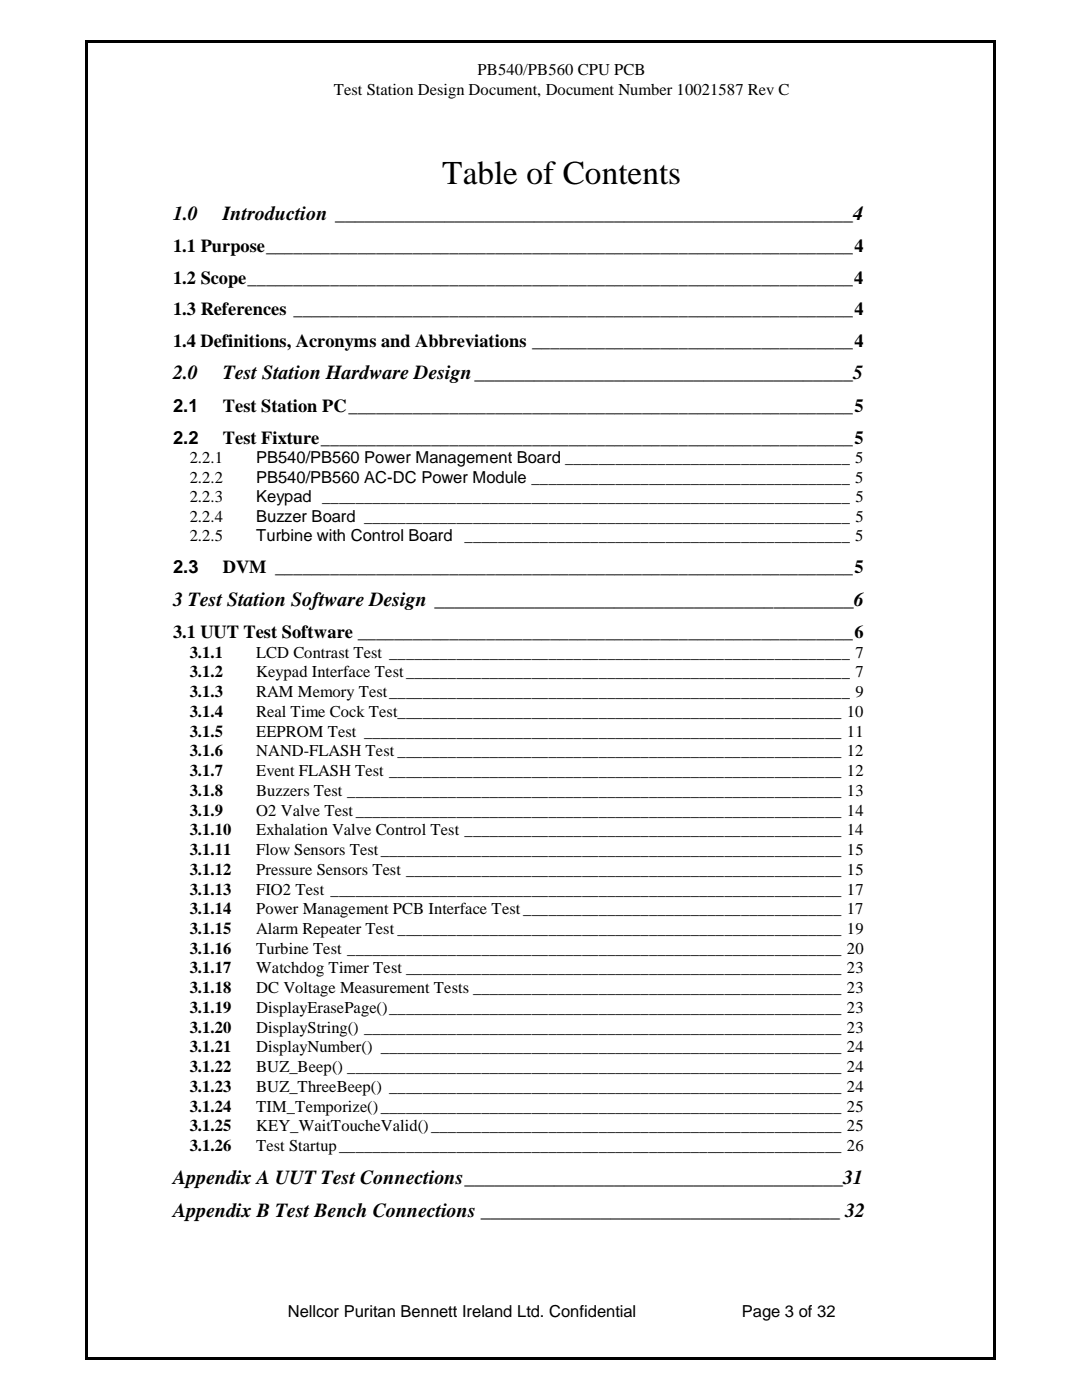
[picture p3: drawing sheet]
<svg xmlns="http://www.w3.org/2000/svg" width="216mm" height="279mm" viewBox="0 0 216 279" stroke-linecap="round" stroke-linejoin="round" font-family="sans-serif">
<defs><g id="words">
<text font-size="6.6" x="88.3" y="36.7">Table of Contents</text>
<g font-size="4">
<text x="34.5" y="44">1.0</text>
<text x="44.5" y="44">Introduction ____________________________________________________4</text>
<text x="34.5" y="75.7">2.0</text>
<text x="44.5" y="75.7">Test Station Hardware Design ______________________________________5</text>
<text x="34.5" y="120.9">3 Test Station Software Design __________________________________________6</text>
<text x="34.5" y="236.3">Appendix A UUT Test Connections ______________________________________31</text>
<text x="34.5" y="242.9">Appendix B Test Bench Connections ____________________________________ 32</text>
</g>
<g font-size="3.7">
<text x="34.5" y="50.3">1.1 Purpose ________________________________________________________________ 4</text>
<text x="34.5" y="56.6">1.2 Scope __________________________________________________________________ 4</text>
<text x="34.5" y="62.9">1.3 References _____________________________________________________________ 4</text>
<text x="34.5" y="69.2">1.4 Definitions, Acronyms and Abbreviations ___________________________________ 4</text>
<text x="34.5" y="82.1">2.1</text>
<text x="44.5" y="82.1">Test Station PC _______________________________________________________ 5</text>
<text x="34.5" y="88.5">2.2</text>
<text x="44.5" y="88.5">Test Fixture __________________________________________________________ 5</text>
<text x="34.5" y="114.4">2.3</text>
<text x="44.5" y="114.4">DVM _______________________________________________________________ 5</text>
<text x="34.5" y="127.3">3.1 UUT Test Software ______________________________________________________ 6</text>
</g>
<g font-size="3.3">
<text x="95.3" y="15">PB540/PB560 CPU PCB</text>
<text x="66.6" y="18.9">Test Station Design Document, Document Number 10021587 Rev C</text>
<text x="37.8" y="92.5">2.2.1</text>
<text x="51.1" y="92.5">PB540/PB560 Power Management Board __________________________________ 5</text>
<text x="37.8" y="96.4">2.2.2</text>
<text x="37.8" y="100.2">2.2.3</text>
<text x="51.1" y="96.4">PB540/PB560 AC-DC Power Module ______________________________________ 5</text>
<text x="51.1" y="100.2">Keypad _______________________________________________________________ 5</text>
<text x="37.8" y="104.1">2.2.4</text>
<text x="51.1" y="104.1">Buzzer Board __________________________________________________________ 5</text>
<text x="37.8" y="108">2.2.5</text>
<text x="51.1" y="108">Turbine with Control Board</text>
<text x="92.7" y="108">______________________________________________ 5</text>
<text x="37.8" y="131.2">3.1.1</text>
<text x="51.1" y="131.2">LCD Contrast Test _______________________________________________________ 7</text>
<text x="37.8" y="135.2">3.1.2</text>
<text x="51.1" y="135.2">Keypad Interface Test _____________________________________________________ 7</text>
<text x="37.8" y="139.1">3.1.3</text>
<text x="37.8" y="143">3.1.4</text>
<text x="51.1" y="139.1">RAM Memory Test _______________________________________________________ 9</text>
<text x="51.1" y="143">Real Time Cock Test_____________________________________________________ 10</text>
<text x="37.8" y="147">3.1.5</text>
<text x="51.1" y="147">EEPROM Test _________________________________________________________ 11</text>
<text x="37.8" y="150.9">3.1.6</text>
<text x="37.8" y="154.9">3.1.7</text>
<text x="51.1" y="150.9">NAND-FLASH Test _____________________________________________________ 12</text>
<text x="51.1" y="154.9">Event FLASH Test ______________________________________________________ 12</text>
<text x="37.8" y="158.8">3.1.8</text>
<text x="51.1" y="158.8">Buzzers Test ___________________________________________________________ 13</text>
<text x="37.8" y="162.8">3.1.9</text>
<text x="37.8" y="166.7">3.1.10</text>
<text x="51.1" y="162.8">O2 Valve Test __________________________________________________________ 14</text>
<text x="51.1" y="166.7">Exhalation Valve Control Test _____________________________________________ 14</text>
<text x="37.8" y="170.6">3.1.11</text>
<text x="51.1" y="170.6">Flow Sensors Test _______________________________________________________ 15</text>
<text x="37.8" y="174.6">3.1.12</text>
<text x="37.8" y="178.5">3.1.13</text>
<text x="51.1" y="174.6">Pressure Sensors Test ____________________________________________________ 15</text>
<text x="51.1" y="178.5">FIO2 Test _____________________________________________________________ 17</text>
<text x="37.8" y="182.5">3.1.14</text>
<text x="51.1" y="182.5">Power Management PCB Interface Test ______________________________________ 17</text>
<text x="37.8" y="186.4">3.1.15</text>
<text x="37.8" y="190.3">3.1.16</text>
<text x="51.1" y="186.4">Alarm Repeater Test _____________________________________________________ 19</text>
<text x="51.1" y="190.3">Turbine Test ___________________________________________________________ 20</text>
<text x="37.8" y="194.3">3.1.17</text>
<text x="51.1" y="194.3">Watchdog Timer Test ____________________________________________________ 23</text>
<text x="37.8" y="198.2">3.1.18</text>
<text x="37.8" y="202.1">3.1.19</text>
<text x="51.1" y="198.2">DC Voltage Measurement Tests ____________________________________________ 23</text>
<text x="51.1" y="202.1">DisplayErasePage() ______________________________________________________ 23</text>
<text x="37.8" y="206.1">3.1.20</text>
<text x="51.1" y="206.1">DisplayString() _________________________________________________________ 23</text>
<text x="37.8" y="210">3.1.21</text>
<text x="37.8" y="214">3.1.22</text>
<text x="51.1" y="210">DisplayNumber() _______________________________________________________ 24</text>
<text x="51.1" y="214">BUZ_Beep() ___________________________________________________________ 24</text>
<text x="37.8" y="217.9">3.1.23</text>
<text x="37.8" y="221.9">3.1.24</text>
<text x="51.1" y="217.9">BUZ_ThreeBeep() ______________________________________________________ 24</text>
<text x="51.1" y="221.9">TIM_Temporize() _______________________________________________________ 25</text>
<text x="37.8" y="225.8">3.1.25</text>
<text x="51.1" y="225.8">KEY_WaitToucheValid() _________________________________________________ 25</text>
<text x="37.8" y="229.7">3.1.26</text>
<text x="51.1" y="229.7">Test Startup ____________________________________________________________ 26</text>
<text x="57.4" y="262.8">Nellcor Puritan Bennett Ireland Ltd. Confidential</text>
<text x="148" y="262.8">Page 3 of 32</text>
</g>
</g></defs>
<path d="M17.1 8h.5v.4h-.5zM17.1 8.4h.5v262.4h-.5zM17.6 8h180.5v.4h-180.5zM198.1 8h.5v.4h-.5zM198.1 8.4h.5v262.4h-.5zM17.1 270.8h.5v.5h-.5zM17.6 270.8h180.5v.5h-180.5zM198.1 270.8h.5v.5h-.5z" fill="#000"/>
<use href="#words"/>
</svg>
